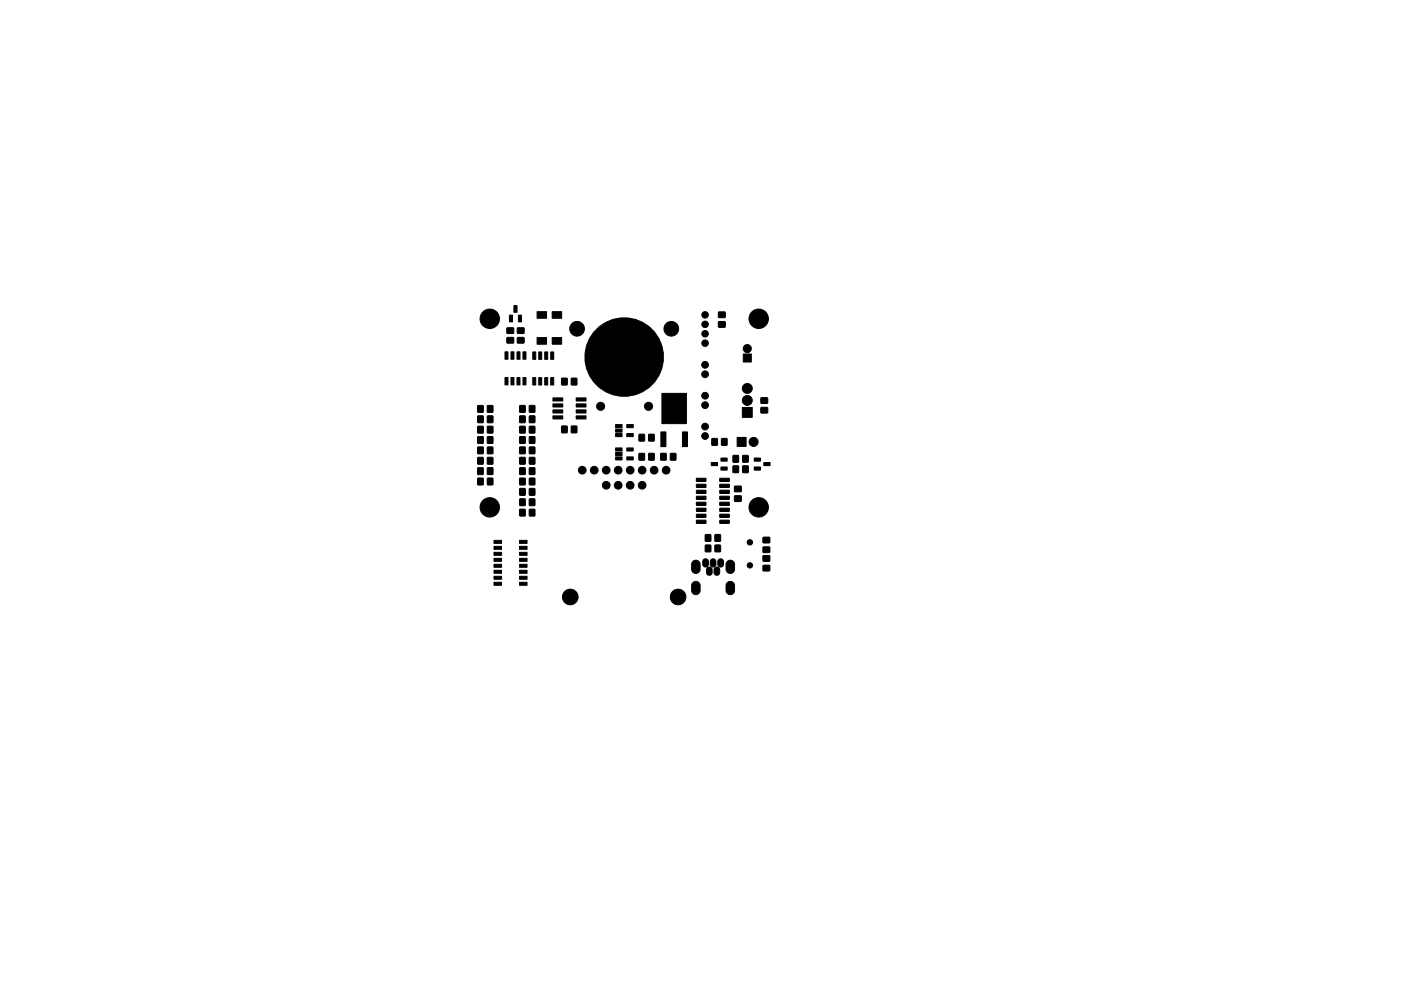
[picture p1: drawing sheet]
<svg xmlns="http://www.w3.org/2000/svg" width="297mm" height="210mm" viewBox="0 0 297 210" stroke-linecap="round" stroke-linejoin="round" font-family="sans-serif">
<g fill="#000" stroke="#000" stroke-width=".21">
<path d="M107.1 74.7h.6v1.5h-.6zM108 66.9h.7v1.4h-.7zM107.5 71.6h1.4v1.1l-1.4 .1zM107.5 69.6h1.4v1.1h-1.4zM108.3 74.7h.7v1.5h-.7zM109 64.8h.6v1.5h-.6zM109.6 74.7h.6v1.5h-.6zM109.9 66.9h.7v1.4h-.7zM109.7 71.6h1.4v1.1l-1.4 .1zM109.7 69.6h1.4v1.1h-1.4zM110.9 74.7h.6v1.5h-.6zM113 74.7h.6v1.5h-.6z"/>
<path d="M114.2 74.7h.7v1.5h-.7zM113.9 71.6h2v1.4h-2zM113.9 66.1h2v1.4h-2zM115.5 74.7h.6v1.5h-.6zM116.8 74.7h.6v1.5h-.6zM117.1 71.6h2v1.4h-2zM117.1 66.1h2v1.4h-2zM152.3 68.3l1.4-.1 .1 1.2h-1.4zM152.3 66.2h1.4l.1 1.1-1.4 .1zM157.6 75.1h1.7v1.7h-1.7zM101.3 99.3h1.2l-.1 1.4-1.1-.1zM101.3 97.1h1.2l-.1 1.4-1.1-.1z"/>
<path d="M101.3 94.9h1.2l-.1 1.4-1.1-.1zM101.3 92.7h1.2l-.1 1.4-1.1-.1zM101.3 90.5h1.2l-.1 1.4-1.1-.1zM101.3 88.3h1.2l-.1 1.4-1.1-.1zM101.3 86.1h1.2l-.1 1.4-1.1-.1zM103.3 99.3h1.2v1.4l-1.2-.1zM103.3 97.1h1.2v1.4l-1.2-.1zM103.3 94.9h1.2v1.4l-1.2-.1zM103.3 92.7h1.2v1.4l-1.2-.1zM103.3 90.5h1.2v1.4l-1.2-.1zM103.3 88.3h1.2v1.4l-1.2-.1zM103.3 86.1h1.2v1.4l-1.2-.1z"/>
<path d="M107.1 80.1h.6v1.6h-.6zM108.3 80.1h.7v1.6h-.7zM109.6 80.1h.6v1.6h-.6zM110.2 99.3h1.2l-.1 1.4-1.1-.1zM110.2 97.1h1.2l-.1 1.4-1.1-.1zM110.2 94.9h1.2l-.1 1.4-1.1-.1zM110.2 92.7h1.2l-.1 1.4-1.1-.1zM110.2 90.5h1.2l-.1 1.4-1.1-.1zM110.2 88.3h1.2l-.1 1.4-1.1-.1zM110.2 86.1h1.2l-.1 1.4-1.1-.1zM110.9 80.1h.6v1.6h-.6zM112.2 99.3h1.2v1.4l-1.2-.1z"/>
<path d="M112.2 97.1h1.2v1.4l-1.2-.1zM112.2 94.9h1.2v1.4l-1.2-.1zM112.2 92.7h1.2v1.4l-1.2-.1zM112.2 90.5h1.2v1.4l-1.2-.1zM112.2 88.3h1.2v1.4l-1.2-.1zM112.2 86.1h1.2v1.4l-1.2-.1zM113 80.1h.6v1.6h-.6zM114.2 80.1h.7v1.6h-.7zM115.5 80.1h.6v1.6h-.6zM116.8 80.1h.6v1.6h-.6zM117.2 88.2h2.1v.7h-2.1zM117.2 87h2.1v.6h-2.1z"/>
<path d="M117.2 85.7h2.1v.7h-2.1zM117.2 84.4h2.1v.7h-2.1zM119.1 90.4h1.2l-.1 1.4h-1.1zM119.1 80.3h1.2l-.1 1.4-1.1-.1zM121.1 90.4h1.2v1.4h-1.2zM121.1 80.3h1.2v1.4l-1.2-.1zM122.2 88.2h2v.7h-2zM122.2 87h2v.6h-2zM122.2 85.7h2v.7h-2zM122.2 84.4h2v.7h-2zM130.5 96.9h1.4v.7h-1.4zM130.5 96h1.4v.6h-1.4z"/>
<path d="M130.5 95h1.4v.7h-1.4zM130.5 92h1.4v.6h-1.4zM130.5 91h1.4v.7h-1.4zM130.5 90.1h1.4v.6h-1.4zM132.9 96.9h1.4v.7h-1.4zM132.9 95h1.4v.7h-1.4zM132.9 92h1.4v.6h-1.4zM132.9 90.1h1.4v.6h-1.4zM135.5 96.2h1.2l-.1 1.4h-1.1zM135.5 92.2h1.2l-.1 1.4-1.1-.1zM137.5 96.2h1.2v1.4h-1.2zM137.5 92.2h1.2v1.4l-1.2-.1z"/>
<path d="M140.1 96.2h1.2l-.1 1.4h-1.1zM140.1 91.6h1.1v3.2h-1.1zM142.1 96.2h1.2v1.4h-1.2zM140.3 83.5h5.2v6.4h-5.2zM144.7 91.6h1.1v3.2h-1.1zM150.9 93.1h1.2v1.4l-1.2-.1zM150.8 98.1h1.3v.7h-1.3zM153 93.1h1.2l-.1 1.4-1.1-.1zM152.9 99.1h1.3v.6h-1.3zM152.9 97.2h1.3v.6h-1.3zM155.4 98.9h1.2l-.1 1.4-1.1-.1zM155.4 96.7h1.2l-.1 1.4-1.1-.1z"/>
<path d="M156.3 92.8h1.9v1.9h-1.9zM157.5 98.9h1.1v1.4l-1.1-.1zM157.5 96.7h1.1v1.4l-1.1-.1zM157.4 86.4h2.1v2.1h-2.1zM159.9 99.1h1.3v.6h-1.3zM159.9 97.2h1.3v.6h-1.3zM161.3 86.5l1.4-.1 .1 1.2h-1.4zM161.3 84.4h1.4l.1 1.1-1.4 .1zM162 98.1h1.3v.7h-1.3zM101.3 101.5h1.2l-.1 1.4-1.1-.1zM103.3 101.5h1.2v1.4l-1.2-.1zM104.7 118.5h1.6v.6h-1.6z"/>
<path d="M104.7 117.2h1.6v.6h-1.6zM104.7 115.9h1.6v.7h-1.6zM104.7 114.6h1.6v.7h-1.6zM110.2 108.1h1.2l-.1 1.4-1.1-.1zM110.2 105.9h1.2l-.1 1.4-1.1-.1zM110.2 103.7h1.2l-.1 1.4-1.1-.1zM110.2 101.5h1.2l-.1 1.4-1.1-.1zM110.1 118.5h1.6v.6h-1.6zM110.1 117.2h1.6v.6h-1.6zM110.1 115.9h1.6v.7h-1.6zM110.1 114.6h1.6v.7h-1.6zM112.2 108.1h1.2v1.4l-1.2-.1z"/>
<path d="M112.2 105.9h1.2v1.4l-1.2-.1zM112.2 103.7h1.2v1.4l-1.2-.1zM112.2 101.5h1.2v1.4l-1.2-.1zM146.9 119.1l.1-.1a.9 .9 0 0 1 1.4 .7v1.1a.9 .9 0 0 1-.9 .9 .9 .9 0 0 1-.9-.9l.1-1.2zM147.7 110.4h1.9l.1 .6-2 .1zM147.7 109.1h1.9l.1 .6-2 .1zM147.7 107.8h1.9l.1 .6-2 .1zM147.7 106.6l1.9-.1 .1 .7h-2zM147.7 105.3h1.9l.1 .6-2 .1zM147.7 104h1.9l.1 .6-2 .1zM147.7 102.8l1.9-.1 .1 .6-2 .1zM147.7 101.5h1.9l.1 .6-2 .1z"/>
<path d="M149.2 118.7a.6 .6 0 0 1 .6-.1 .6 .6 0 0 1 .4 .5l-.1 .8a.6 .6 0 0 1-.6 .4 .6 .6 0 0 1-.5-.6v-.7zM149.6 115.7h1.1v1.4l-1.2-.1zM149.6 113.4l1.1 .1v1.4l-1.2-.1zM150.8 118.7a.6 .6 0 0 1 .6-.1 .6 .6 0 0 1 .4 .5l-.1 .8a.64 .64 0 0 1-.9 .3l-.2-.5v-.7zM151.6 115.7h1.2l-.1 1.4-1.1-.1zM151.6 113.4l1.2 .1-.1 1.4-1.1-.1zM152.4 118.7a.6 .6 0 0 1 .6-.1 .6 .6 0 0 1 .4 .5v.6a.6 .6 0 0 1-.6 .6 .6 .6 0 0 1-.6-.6v-.7zM152.6 110.4h1.9l.1 .6-1.9 .1zM152.6 109.1h1.9l.1 .6-1.9 .1zM152.6 107.8h1.9l.1 .6-1.9 .1zM152.6 106.6l1.9-.1 .1 .7h-1.9zM152.6 105.3h1.9l.1 .6-1.9 .1z"/>
<path d="M152.6 104h1.9l.1 .6-1.9 .1zM152.6 102.8l1.9-.1 .1 .6-1.9 .1zM152.6 101.5h1.9l.1 .6-1.9 .1zM154.2 119.1l.1-.1a.9 .9 0 0 1 1.4 .7v1.1a.9 .9 0 0 1-.9 .9 .9 .9 0 0 1-.9-.9l.1-1.2zM155.7 105.2h1.4l.1 1.1-1.4 .1zM155.7 103.2l1.4-.1 .1 1.2h-1.4zM161.8 120l1.4-.1v1.2h-1.4zM161.8 117.9h1.4v1.1l-1.4 .1zM161.8 116.1l1.4-.1v1.2h-1.4zM161.8 114h1.4v1.1l-1.4 .1zM104.7 123.5h1.6v.7h-1.6zM104.7 122.3h1.6v.6h-1.6z"/>
<path d="M104.7 121h1.6v.6h-1.6zM104.7 119.7h1.6v.7h-1.6zM110.1 123.5h1.6v.7h-1.6zM110.1 122.3h1.6v.6h-1.6zM110.1 121h1.6v.6h-1.6zM110.1 119.7h1.6v.7h-1.6zM146.9 123.6a.9 .9 0 0 1 1-.2 .9 .9 0 0 1 .5 .8v1.1a.9 .9 0 0 1-.9 .9 .9 .9 0 0 1-.9-.9l.1-1.2zM150 120.4h.2a.57 .57 0 0 1 .8 .5v.6a.6 .6 0 0 1-.6 .6 .6 .6 0 0 1-.6-.6v-.7zM151.6 120.4h.2a.57 .57 0 0 1 .8 .5v.6a.6 .6 0 0 1-.6 .6 .6 .6 0 0 1-.6-.6v-.7zM154.2 123.6a.9 .9 0 0 1 1-.2 .9 .9 0 0 1 .5 .8v1.1a.9 .9 0 0 1-.9 .9 .9 .9 0 0 1-.9-.9l.1-1.2z"/>
<circle cx="103.8" cy="67.6" r="2.06"/>
<circle cx="122.3" cy="69.8" r="1.56"/>
<circle cx="132.3" cy="75.8" r="8.3"/>
<circle cx="142.3" cy="69.8" r="1.56"/>
<circle cx="149.5" cy="66.8" r=".69"/>
<circle cx="149.5" cy="70.8" r=".69"/>
<circle cx="149.5" cy="68.8" r=".69"/>
<circle cx="149.5" cy="79.4" r=".71"/>
<circle cx="149.5" cy="77.4" r=".71"/>
<circle cx="149.5" cy="72.8" r=".69"/>
<circle cx="158.4" cy="74" r=".86"/>
<circle cx="160.9" cy="67.6" r="2.06"/>
<circle cx="123.5" cy="99.8" r=".82"/>
<circle cx="126" cy="99.8" r=".82"/>
<circle cx="127.3" cy="86.2" r=".86"/>
<circle cx="128.5" cy="99.8" r=".82"/>
<circle cx="131.1" cy="99.8" r=".82"/>
<circle cx="133.6" cy="99.8" r=".82"/>
<circle cx="136.2" cy="99.8" r=".82"/>
<circle cx="137.5" cy="86.2" r=".86"/>
<circle cx="138.7" cy="99.8" r=".82"/>
<circle cx="141.2" cy="99.8" r=".82"/>
<circle cx="149.5" cy="86" r=".71"/>
<circle cx="149.5" cy="84" r=".71"/>
<circle cx="149.5" cy="92.5" r=".71"/>
<circle cx="149.5" cy="90.5" r=".71"/>
<circle cx="158.4" cy="85" r="1.06"/>
<circle cx="158.4" cy="82.4" r="1.06"/>
<circle cx="159.8" cy="93.8" r=".96"/>
<circle cx="103.8" cy="107.6" r="2.06"/>
<circle cx="128.5" cy="103" r=".82"/>
<circle cx="131.1" cy="103" r=".82"/>
<circle cx="133.6" cy="103" r=".82"/>
<circle cx="136.1" cy="103" r=".82"/>
<circle cx="159" cy="119.9" r=".57"/>
<circle cx="159" cy="115.1" r=".57"/>
<circle cx="160.9" cy="107.6" r="2.06"/>
<circle cx="120.9" cy="126.7" r="1.66"/>
<circle cx="143.8" cy="126.7" r="1.66"/>
</g>
</svg>
